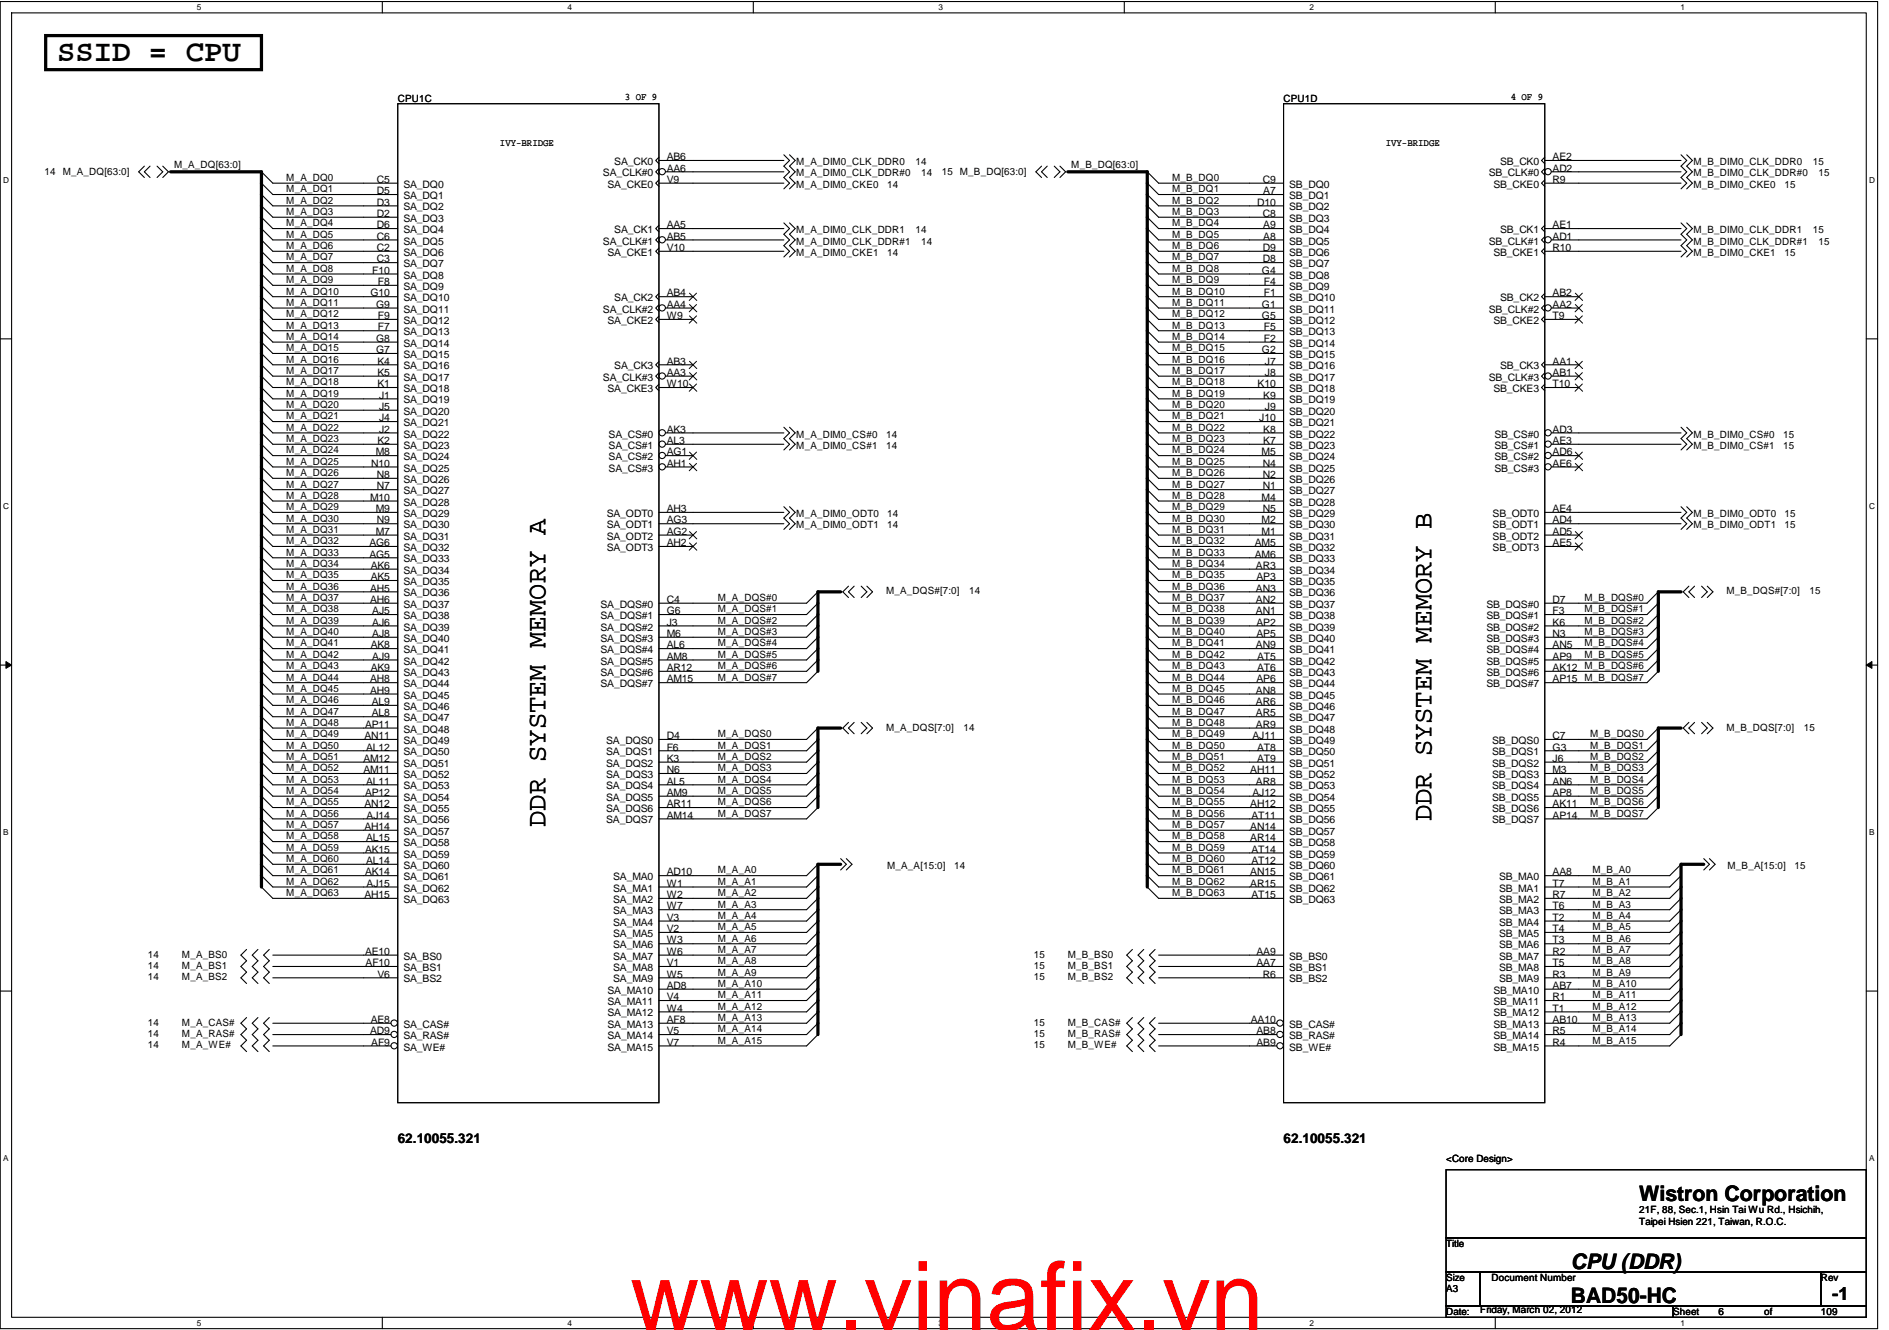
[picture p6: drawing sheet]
<svg xmlns="http://www.w3.org/2000/svg" width="278mm" height="196mm" viewBox="0 0 278 196" stroke-linecap="round" stroke-linejoin="round" font-family="sans-serif">
<defs><g id="words">
<text font-size="14.1" fill="#f00" x="92.8" y="196">www.vinafix.vn</text>
<text font-size="4.5" x="8.4" y="9">SSID = CPU</text>
<g font-size="4">
<text x="80.4" y="121.8" transform="rotate(-90 80.4 121.8)">DDR SYSTEM MEMORY A</text>
<text x="210.8" y="121" transform="rotate(-90 210.8 121)">DDR SYSTEM MEMORY B</text>
</g>
<g font-size="3.1">
<text x="241.4" y="176.9">Wistron Corporation</text>
<text x="231.3" y="192">BAD50-HC</text>
<text x="231.3" y="186.9">CPU (DDR)</text>
</g>
<text font-size="2.7" x="269.8" y="191.5">-1</text>
<g font-size="2">
<text x="58.6" y="168.3">62.10055.321</text>
<text x="189" y="168.3">62.10055.321</text>
</g>
<g font-size="1.5">
<text x="58.6" y="15">CPU1C</text>
<text x="92" y="14.8">3 OF 9</text>
<text x="189" y="15">CPU1D</text>
<text x="222.5" y="14.8">4 OF 9</text>
<text x="73.6" y="21.5">IVY-BRIDGE</text>
<text x="98.2" y="23.6">AB6</text>
<text x="204.1" y="21.5">IVY-BRIDGE</text>
<text x="228.6" y="23.6">AE2</text>
<text x="6.6" y="25.8">14 M_A_DQ[63:0]</text>
<text x="25.6" y="24.8">M_A_DQ[63:0]</text>
<text x="42.2" y="26.7">M_A_DQ0</text>
<text x="42.2" y="28.3">M_A_DQ1</text>
<text x="55.5" y="26.9">C5</text>
<text x="55.5" y="28.6">D5</text>
<text x="59.4" y="27.7">SA_DQ0</text>
<text x="59.4" y="29.3">SA_DQ1</text>
<text x="88.8" y="26">SA_CLK#0</text>
<text x="89.5" y="27.7">SA_CKE0</text>
<text x="90.5" y="24.3">SA_CK0</text>
<text x="98.2" y="25.3">AA6</text>
<text x="98.2" y="26.9">V9</text>
<text x="117.3" y="27.7">M_A_DIM0_CKE0</text>
<text x="117.3" y="24.3">M_A_DIM0_CLK_DDR0</text>
<text x="117.3" y="26">M_A_DIM0_CLK_DDR#0</text>
<text x="130.6" y="27.7">14</text>
<text x="134.8" y="24.3">14</text>
<text x="135.7" y="26">14</text>
<text x="138.7" y="25.8">15 M_B_DQ[63:0]</text>
<text x="157.8" y="24.8">M_B_DQ[63:0]</text>
<text x="172.6" y="26.7">M_B_DQ0</text>
<text x="172.6" y="28.3">M_B_DQ1</text>
<text x="186" y="26.9">C9</text>
<text x="186" y="28.6">A7</text>
<text x="189.9" y="27.7">SB_DQ0</text>
<text x="189.9" y="29.3">SB_DQ1</text>
<text x="219.2" y="26">SB_CLK#0</text>
<text x="219.9" y="27.7">SB_CKE0</text>
<text x="220.9" y="24.3">SB_CK0</text>
<text x="228.6" y="25.3">AD2</text>
<text x="228.6" y="26.9">R9</text>
<text x="249.4" y="27.7">M_B_DIM0_CKE0</text>
<text x="249.4" y="24.3">M_B_DIM0_CLK_DDR0</text>
<text x="249.4" y="26">M_B_DIM0_CLK_DDR#0</text>
<text x="262.8" y="27.7">15</text>
<text x="266.9" y="24.3">15</text>
<text x="267.8" y="26">15</text>
<text x="42.2" y="30">M_A_DQ2</text>
<text x="42.2" y="31.7">M_A_DQ3</text>
<text x="42.2" y="35">M_A_DQ5</text>
<text x="42.2" y="33.4">M_A_DQ4</text>
<text x="55.5" y="30.3">D3</text>
<text x="55.5" y="32">D2</text>
<text x="55.5" y="33.6">D6</text>
<text x="55.5" y="35.3">C6</text>
<text x="59.4" y="31">SA_DQ2</text>
<text x="59.4" y="32.7">SA_DQ3</text>
<text x="59.4" y="34.4">SA_DQ4</text>
<text x="90.5" y="34.4">SA_CK1</text>
<text x="98.2" y="33.6">AA5</text>
<text x="98.2" y="35.3">AB5</text>
<text x="117.3" y="34.4">M_A_DIM0_CLK_DDR1</text>
<text x="134.8" y="34.4">14</text>
<text x="172.6" y="30">M_B_DQ2</text>
<text x="172.6" y="31.7">M_B_DQ3</text>
<text x="172.6" y="33.4">M_B_DQ4</text>
<text x="172.6" y="35">M_B_DQ5</text>
<text x="185.1" y="30.3">D10</text>
<text x="186" y="32">C8</text>
<text x="186" y="33.6">A9</text>
<text x="186" y="35.3">A8</text>
<text x="189.9" y="31">SB_DQ2</text>
<text x="189.9" y="32.7">SB_DQ3</text>
<text x="189.9" y="34.4">SB_DQ4</text>
<text x="220.9" y="34.4">SB_CK1</text>
<text x="228.6" y="33.6">AE1</text>
<text x="228.6" y="35.3">AD1</text>
<text x="249.4" y="34.4">M_B_DIM0_CLK_DDR1</text>
<text x="266.9" y="34.4">15</text>
<text x="42.2" y="38.4">M_A_DQ7</text>
<text x="42.2" y="36.7">M_A_DQ6</text>
<text x="42.2" y="41.7">M_A_DQ9</text>
<text x="42.2" y="40">M_A_DQ8</text>
<text x="54.8" y="40.3">F10</text>
<text x="55.5" y="37">C2</text>
<text x="55.5" y="38.7">C3</text>
<text x="55.7" y="42">F8</text>
<text x="59.4" y="36">SA_DQ5</text>
<text x="59.4" y="37.7">SA_DQ6</text>
<text x="59.4" y="39.4">SA_DQ7</text>
<text x="59.4" y="41">SA_DQ8</text>
<text x="88.8" y="36">SA_CLK#1</text>
<text x="89.5" y="37.7">SA_CKE1</text>
<text x="98.2" y="37">V10</text>
<text x="117.3" y="37.7">M_A_DIM0_CKE1</text>
<text x="117.3" y="36">M_A_DIM0_CLK_DDR#1</text>
<text x="130.6" y="37.7">14</text>
<text x="135.7" y="36">14</text>
<text x="172.6" y="36.7">M_B_DQ6</text>
<text x="172.6" y="38.4">M_B_DQ7</text>
<text x="172.6" y="40">M_B_DQ8</text>
<text x="172.6" y="41.7">M_B_DQ9</text>
<text x="185.8" y="40.3">G4</text>
<text x="186" y="37">D9</text>
<text x="186" y="38.7">D8</text>
<text x="186.1" y="42">F4</text>
<text x="189.9" y="36">SB_DQ5</text>
<text x="189.9" y="37.7">SB_DQ6</text>
<text x="189.9" y="39.4">SB_DQ7</text>
<text x="189.9" y="41">SB_DQ8</text>
<text x="219.2" y="36">SB_CLK#1</text>
<text x="219.9" y="37.7">SB_CKE1</text>
<text x="228.6" y="37">R10</text>
<text x="249.4" y="37.7">M_B_DIM0_CKE1</text>
<text x="249.4" y="36">M_B_DIM0_CLK_DDR#1</text>
<text x="262.8" y="37.7">15</text>
<text x="267.8" y="36">15</text>
<text x="42.2" y="46.7">M_A_DQ12</text>
<text x="42.2" y="43.4">M_A_DQ10</text>
<text x="42.2" y="45.1">M_A_DQ11</text>
<text x="54.5" y="43.7">G10</text>
<text x="55.4" y="45.3">G9</text>
<text x="55.7" y="47">F9</text>
<text x="59.4" y="42.7">SA_DQ9</text>
<text x="59.4" y="44.4">SA_DQ10</text>
<text x="59.4" y="46.1">SA_DQ11</text>
<text x="59.4" y="47.7">SA_DQ12</text>
<text x="88.8" y="46.1">SA_CLK#2</text>
<text x="89.5" y="47.7">SA_CKE2</text>
<text x="90.5" y="44.4">SA_CK2</text>
<text x="98.2" y="43.7">AB4</text>
<text x="98.2" y="45.3">AA4</text>
<text x="98.2" y="47">W9</text>
<text x="172.6" y="43.4">M_B_DQ10</text>
<text x="172.6" y="45.1">M_B_DQ11</text>
<text x="172.6" y="46.7">M_B_DQ12</text>
<text x="185.8" y="45.3">G1</text>
<text x="185.8" y="47">G5</text>
<text x="186.1" y="43.7">F1</text>
<text x="189.9" y="42.7">SB_DQ9</text>
<text x="189.9" y="44.4">SB_DQ10</text>
<text x="189.9" y="46.1">SB_DQ11</text>
<text x="189.9" y="47.7">SB_DQ12</text>
<text x="219.2" y="46.1">SB_CLK#2</text>
<text x="219.9" y="47.7">SB_CKE2</text>
<text x="220.9" y="44.4">SB_CK2</text>
<text x="228.6" y="43.7">AB2</text>
<text x="228.6" y="45.3">AA2</text>
<text x="228.6" y="47">T9</text>
<text x="42.2" y="48.4">M_A_DQ13</text>
<text x="42.2" y="51.8">M_A_DQ15</text>
<text x="42.2" y="50.1">M_A_DQ14</text>
<text x="42.2" y="53.4">M_A_DQ16</text>
<text x="55.4" y="50.4">G8</text>
<text x="55.4" y="52">G7</text>
<text x="55.6" y="53.7">K4</text>
<text x="55.7" y="48.7">F7</text>
<text x="59.4" y="49.4">SA_DQ13</text>
<text x="59.4" y="51.1">SA_DQ14</text>
<text x="59.4" y="52.7">SA_DQ15</text>
<text x="98.2" y="53.7">AB3</text>
<text x="172.6" y="51.8">M_B_DQ15</text>
<text x="172.6" y="48.4">M_B_DQ13</text>
<text x="172.6" y="50.1">M_B_DQ14</text>
<text x="172.6" y="53.4">M_B_DQ16</text>
<text x="185.8" y="52">G2</text>
<text x="186.1" y="48.7">F5</text>
<text x="186.1" y="50.4">F2</text>
<text x="186.3" y="53.7">J7</text>
<text x="189.9" y="49.4">SB_DQ13</text>
<text x="189.9" y="51.1">SB_DQ14</text>
<text x="189.9" y="52.7">SB_DQ15</text>
<text x="228.6" y="53.7">AA1</text>
<text x="42.2" y="58.4">M_A_DQ19</text>
<text x="42.2" y="56.8">M_A_DQ18</text>
<text x="42.2" y="55.1">M_A_DQ17</text>
<text x="55.6" y="55.4">K5</text>
<text x="55.6" y="57">K1</text>
<text x="55.8" y="58.7">J1</text>
<text x="59.4" y="54.4">SA_DQ16</text>
<text x="59.4" y="56.1">SA_DQ17</text>
<text x="59.4" y="57.8">SA_DQ18</text>
<text x="59.4" y="59.4">SA_DQ19</text>
<text x="88.8" y="56.1">SA_CLK#3</text>
<text x="89.5" y="57.8">SA_CKE3</text>
<text x="90.5" y="54.4">SA_CK3</text>
<text x="98.2" y="55.4">AA3</text>
<text x="98.2" y="57">W10</text>
<text x="172.6" y="55.1">M_B_DQ17</text>
<text x="172.6" y="56.8">M_B_DQ18</text>
<text x="172.6" y="58.4">M_B_DQ19</text>
<text x="185.2" y="57">K10</text>
<text x="186" y="58.7">K9</text>
<text x="186.3" y="55.4">J8</text>
<text x="189.9" y="54.4">SB_DQ16</text>
<text x="189.9" y="56.1">SB_DQ17</text>
<text x="189.9" y="57.8">SB_DQ18</text>
<text x="189.9" y="59.4">SB_DQ19</text>
<text x="219.2" y="56.1">SB_CLK#3</text>
<text x="219.9" y="57.8">SB_CKE3</text>
<text x="220.9" y="54.4">SB_CK3</text>
<text x="228.6" y="55.4">AB1</text>
<text x="228.6" y="57">T10</text>
<text x="42.2" y="60.1">M_A_DQ20</text>
<text x="42.2" y="63.5">M_A_DQ22</text>
<text x="42.2" y="65.1">M_A_DQ23</text>
<text x="42.2" y="61.8">M_A_DQ21</text>
<text x="55.6" y="65.4">K2</text>
<text x="55.8" y="60.4">J5</text>
<text x="55.8" y="62.1">J4</text>
<text x="55.8" y="63.7">J2</text>
<text x="59.4" y="61.1">SA_DQ20</text>
<text x="59.4" y="62.8">SA_DQ21</text>
<text x="59.4" y="64.5">SA_DQ22</text>
<text x="89.6" y="64.5">SA_CS#0</text>
<text x="98.2" y="63.7">AK3</text>
<text x="98.2" y="65.4">AL3</text>
<text x="117.3" y="64.5">M_A_DIM0_CS#0</text>
<text x="130.5" y="64.5">14</text>
<text x="172.6" y="65.1">M_B_DQ23</text>
<text x="172.6" y="61.8">M_B_DQ21</text>
<text x="172.6" y="60.1">M_B_DQ20</text>
<text x="172.6" y="63.5">M_B_DQ22</text>
<text x="185.4" y="62.1">J10</text>
<text x="186" y="63.7">K8</text>
<text x="186" y="65.4">K7</text>
<text x="186.3" y="60.4">J9</text>
<text x="189.9" y="61.1">SB_DQ20</text>
<text x="189.9" y="62.8">SB_DQ21</text>
<text x="189.9" y="64.5">SB_DQ22</text>
<text x="220.1" y="64.5">SB_CS#0</text>
<text x="228.6" y="63.7">AD3</text>
<text x="228.6" y="65.4">AE3</text>
<text x="249.4" y="64.5">M_B_DIM0_CS#0</text>
<text x="262.6" y="64.5">15</text>
<text x="42.2" y="71.8">M_A_DQ27</text>
<text x="42.2" y="68.5">M_A_DQ25</text>
<text x="42.2" y="70.1">M_A_DQ26</text>
<text x="42.2" y="66.8">M_A_DQ24</text>
<text x="54.7" y="68.8">N10</text>
<text x="55.3" y="67.1">M8</text>
<text x="55.5" y="70.4">N8</text>
<text x="59.4" y="66.1">SA_DQ23</text>
<text x="59.4" y="67.8">SA_DQ24</text>
<text x="59.4" y="69.5">SA_DQ25</text>
<text x="59.4" y="71.1">SA_DQ26</text>
<text x="89.6" y="66.1">SA_CS#1</text>
<text x="89.6" y="67.8">SA_CS#2</text>
<text x="89.6" y="69.5">SA_CS#3</text>
<text x="98.2" y="67.1">AG1</text>
<text x="98.2" y="68.8">AH1</text>
<text x="117.3" y="66.1">M_A_DIM0_CS#1</text>
<text x="130.5" y="66.1">14</text>
<text x="172.6" y="70.1">M_B_DQ26</text>
<text x="172.6" y="68.5">M_B_DQ25</text>
<text x="172.6" y="66.8">M_B_DQ24</text>
<text x="172.6" y="71.8">M_B_DQ27</text>
<text x="185.8" y="67.1">M5</text>
<text x="186" y="68.8">N4</text>
<text x="186" y="70.4">N2</text>
<text x="189.9" y="66.1">SB_DQ23</text>
<text x="189.9" y="67.8">SB_DQ24</text>
<text x="189.9" y="69.5">SB_DQ25</text>
<text x="189.9" y="71.1">SB_DQ26</text>
<text x="220.1" y="66.1">SB_CS#1</text>
<text x="220.1" y="67.8">SB_CS#2</text>
<text x="220.1" y="69.5">SB_CS#3</text>
<text x="228.6" y="67.1">AD6</text>
<text x="228.6" y="68.8">AE6</text>
<text x="249.4" y="66.1">M_B_DIM0_CS#1</text>
<text x="262.6" y="66.1">15</text>
<text x="42.2" y="76.8">M_A_DQ30</text>
<text x="42.2" y="73.5">M_A_DQ28</text>
<text x="42.2" y="75.2">M_A_DQ29</text>
<text x="54.5" y="73.8">M10</text>
<text x="55.3" y="75.4">M9</text>
<text x="55.5" y="72.1">N7</text>
<text x="55.5" y="77.1">N9</text>
<text x="59.4" y="72.8">SA_DQ27</text>
<text x="59.4" y="74.5">SA_DQ28</text>
<text x="59.4" y="76.2">SA_DQ29</text>
<text x="59.4" y="77.8">SA_DQ30</text>
<text x="89.4" y="76.2">SA_ODT0</text>
<text x="89.4" y="77.8">SA_ODT1</text>
<text x="98.2" y="75.4">AH3</text>
<text x="98.2" y="77.1">AG3</text>
<text x="117.3" y="76.2">M_A_DIM0_ODT0</text>
<text x="117.3" y="77.8">M_A_DIM0_ODT1</text>
<text x="130.6" y="76.2">14</text>
<text x="130.6" y="77.8">14</text>
<text x="172.6" y="73.5">M_B_DQ28</text>
<text x="172.6" y="75.2">M_B_DQ29</text>
<text x="172.6" y="76.8">M_B_DQ30</text>
<text x="185.8" y="73.8">M4</text>
<text x="185.8" y="77.1">M2</text>
<text x="186" y="72.1">N1</text>
<text x="186" y="75.4">N5</text>
<text x="189.9" y="72.8">SB_DQ27</text>
<text x="189.9" y="74.5">SB_DQ28</text>
<text x="189.9" y="76.2">SB_DQ29</text>
<text x="189.9" y="77.8">SB_DQ30</text>
<text x="219.8" y="76.2">SB_ODT0</text>
<text x="219.8" y="77.8">SB_ODT1</text>
<text x="228.6" y="75.4">AE4</text>
<text x="228.6" y="77.1">AD4</text>
<text x="249.4" y="76.2">M_B_DIM0_ODT0</text>
<text x="249.4" y="77.8">M_B_DIM0_ODT1</text>
<text x="262.8" y="76.2">15</text>
<text x="262.8" y="77.8">15</text>
<text x="42.2" y="83.5">M_A_DQ34</text>
<text x="42.2" y="78.5">M_A_DQ31</text>
<text x="42.2" y="80.2">M_A_DQ32</text>
<text x="42.2" y="81.9">M_A_DQ33</text>
<text x="54.4" y="80.5">AG6</text>
<text x="54.4" y="82.1">AG5</text>
<text x="54.6" y="83.8">AK6</text>
<text x="55.3" y="78.8">M7</text>
<text x="59.4" y="79.5">SA_DQ31</text>
<text x="59.4" y="81.2">SA_DQ32</text>
<text x="59.4" y="82.9">SA_DQ33</text>
<text x="89.4" y="79.5">SA_ODT2</text>
<text x="89.4" y="81.2">SA_ODT3</text>
<text x="98.2" y="78.8">AG2</text>
<text x="98.2" y="80.5">AH2</text>
<text x="172.6" y="78.5">M_B_DQ31</text>
<text x="172.6" y="80.2">M_B_DQ32</text>
<text x="172.6" y="81.9">M_B_DQ33</text>
<text x="172.6" y="83.5">M_B_DQ34</text>
<text x="184.8" y="80.5">AM5</text>
<text x="184.8" y="82.1">AM6</text>
<text x="185" y="83.8">AR3</text>
<text x="185.8" y="78.8">M1</text>
<text x="189.9" y="79.5">SB_DQ31</text>
<text x="189.9" y="81.2">SB_DQ32</text>
<text x="189.9" y="82.9">SB_DQ33</text>
<text x="219.8" y="79.5">SB_ODT2</text>
<text x="219.8" y="81.2">SB_ODT3</text>
<text x="228.6" y="78.8">AD5</text>
<text x="228.6" y="80.5">AE5</text>
<text x="42.2" y="86.9">M_A_DQ36</text>
<text x="42.2" y="88.5">M_A_DQ37</text>
<text x="42.2" y="85.2">M_A_DQ35</text>
<text x="54.5" y="87.2">AH5</text>
<text x="54.5" y="88.8">AH6</text>
<text x="54.6" y="85.5">AK5</text>
<text x="59.4" y="84.5">SA_DQ34</text>
<text x="59.4" y="86.2">SA_DQ35</text>
<text x="59.4" y="87.9">SA_DQ36</text>
<text x="59.4" y="89.5">SA_DQ37</text>
<text x="88.4" y="89.5">SA_DQS#0</text>
<text x="98.2" y="88.8">C4</text>
<text x="105.7" y="88.5">M_A_DQS#0</text>
<text x="130.5" y="87.6">M_A_DQS#[7:0]</text>
<text x="142.7" y="87.6">14</text>
<text x="172.6" y="85.2">M_B_DQ35</text>
<text x="172.6" y="88.5">M_B_DQ37</text>
<text x="172.6" y="86.9">M_B_DQ36</text>
<text x="185" y="87.2">AN3</text>
<text x="185" y="88.8">AN2</text>
<text x="185" y="85.5">AP3</text>
<text x="189.9" y="84.5">SB_DQ34</text>
<text x="189.9" y="86.2">SB_DQ35</text>
<text x="189.9" y="87.9">SB_DQ36</text>
<text x="189.9" y="89.5">SB_DQ37</text>
<text x="218.9" y="89.5">SB_DQS#0</text>
<text x="228.6" y="88.8">D7</text>
<text x="233.3" y="88.5">M_B_DQS#0</text>
<text x="254.2" y="87.6">M_B_DQS#[7:0]</text>
<text x="266.5" y="87.6">15</text>
<text x="42.2" y="93.6">M_A_DQ40</text>
<text x="42.2" y="91.9">M_A_DQ39</text>
<text x="42.2" y="90.2">M_A_DQ38</text>
<text x="42.2" y="95.2">M_A_DQ41</text>
<text x="54.6" y="95.5">AK8</text>
<text x="54.8" y="90.5">AJ5</text>
<text x="54.8" y="92.2">AJ6</text>
<text x="54.8" y="93.8">AJ8</text>
<text x="59.4" y="91.2">SA_DQ38</text>
<text x="59.4" y="92.9">SA_DQ39</text>
<text x="59.4" y="94.6">SA_DQ40</text>
<text x="88.4" y="91.2">SA_DQS#1</text>
<text x="88.4" y="92.9">SA_DQS#2</text>
<text x="88.4" y="94.6">SA_DQS#3</text>
<text x="98.2" y="90.5">G6</text>
<text x="98.2" y="92.2">J3</text>
<text x="98.2" y="93.8">M6</text>
<text x="98.2" y="95.5">AL6</text>
<text x="105.7" y="95.2">M_A_DQS#4</text>
<text x="105.7" y="93.6">M_A_DQS#3</text>
<text x="105.7" y="91.9">M_A_DQS#2</text>
<text x="105.7" y="90.2">M_A_DQS#1</text>
<text x="172.6" y="91.9">M_B_DQ39</text>
<text x="172.6" y="90.2">M_B_DQ38</text>
<text x="172.6" y="95.2">M_B_DQ41</text>
<text x="172.6" y="93.6">M_B_DQ40</text>
<text x="185" y="90.5">AN1</text>
<text x="185" y="95.5">AN9</text>
<text x="185" y="92.2">AP2</text>
<text x="185" y="93.8">AP5</text>
<text x="189.9" y="91.2">SB_DQ38</text>
<text x="189.9" y="92.9">SB_DQ39</text>
<text x="189.9" y="94.6">SB_DQ40</text>
<text x="218.9" y="91.2">SB_DQS#1</text>
<text x="218.9" y="92.9">SB_DQS#2</text>
<text x="218.9" y="94.6">SB_DQS#3</text>
<text x="228.6" y="95.5">AN5</text>
<text x="228.6" y="90.5">F3</text>
<text x="228.6" y="92.2">K6</text>
<text x="228.6" y="93.8">N3</text>
<text x="233.3" y="93.6">M_B_DQS#3</text>
<text x="233.3" y="91.9">M_B_DQS#2</text>
<text x="233.3" y="90.2">M_B_DQS#1</text>
<text x="233.3" y="95.2">M_B_DQS#4</text>
<text x="42.2" y="100.3">M_A_DQ44</text>
<text x="42.2" y="96.9">M_A_DQ42</text>
<text x="42.2" y="101.9">M_A_DQ45</text>
<text x="42.2" y="98.6">M_A_DQ43</text>
<text x="54.5" y="100.5">AH8</text>
<text x="54.6" y="98.9">AK9</text>
<text x="54.8" y="97.2">AJ9</text>
<text x="59.4" y="96.2">SA_DQ41</text>
<text x="59.4" y="97.9">SA_DQ42</text>
<text x="59.4" y="99.6">SA_DQ43</text>
<text x="59.4" y="101.2">SA_DQ44</text>
<text x="88.4" y="96.2">SA_DQS#4</text>
<text x="88.4" y="97.9">SA_DQS#5</text>
<text x="88.4" y="99.6">SA_DQS#6</text>
<text x="88.4" y="101.2">SA_DQS#7</text>
<text x="98.2" y="97.2">AM8</text>
<text x="98.2" y="98.9">AR12</text>
<text x="98.2" y="100.5">AM15</text>
<text x="105.7" y="96.9">M_A_DQS#5</text>
<text x="105.7" y="98.6">M_A_DQS#6</text>
<text x="105.7" y="100.3">M_A_DQS#7</text>
<text x="172.6" y="100.3">M_B_DQ44</text>
<text x="172.6" y="96.9">M_B_DQ42</text>
<text x="172.6" y="101.9">M_B_DQ45</text>
<text x="172.6" y="98.6">M_B_DQ43</text>
<text x="185" y="100.5">AP6</text>
<text x="185.1" y="97.2">AT5</text>
<text x="185.1" y="98.9">AT6</text>
<text x="189.9" y="96.2">SB_DQ41</text>
<text x="189.9" y="97.9">SB_DQ42</text>
<text x="189.9" y="99.6">SB_DQ43</text>
<text x="189.9" y="101.2">SB_DQ44</text>
<text x="218.9" y="96.2">SB_DQS#4</text>
<text x="218.9" y="97.9">SB_DQS#5</text>
<text x="218.9" y="99.6">SB_DQS#6</text>
<text x="218.9" y="101.2">SB_DQS#7</text>
<text x="228.6" y="97.2">AP9</text>
<text x="228.6" y="98.9">AK12 M_B_DQS#6</text>
<text x="228.6" y="100.5">AP15 M_B_DQS#7</text>
<text x="233.3" y="96.9">M_B_DQS#5</text>
<text x="42.2" y="105.3">M_A_DQ47</text>
<text x="42.2" y="106.9">M_A_DQ48</text>
<text x="42.2" y="103.6">M_A_DQ46</text>
<text x="53.8" y="107.2">AP11</text>
<text x="54.5" y="102.2">AH9</text>
<text x="54.7" y="103.9">AL9</text>
<text x="54.7" y="105.5">AL8</text>
<text x="59.4" y="102.9">SA_DQ45</text>
<text x="59.4" y="104.6">SA_DQ46</text>
<text x="59.4" y="106.3">SA_DQ47</text>
<text x="59.4" y="107.9">SA_DQ48</text>
<text x="130.5" y="107.6">M_A_DQS[7:0]</text>
<text x="141.9" y="107.6">14</text>
<text x="172.6" y="105.3">M_B_DQ47</text>
<text x="172.6" y="103.6">M_B_DQ46</text>
<text x="172.6" y="106.9">M_B_DQ48</text>
<text x="185" y="102.2">AN8</text>
<text x="185" y="103.9">AR6</text>
<text x="185" y="105.5">AR5</text>
<text x="185" y="107.2">AR9</text>
<text x="189.9" y="102.9">SB_DQ45</text>
<text x="189.9" y="104.6">SB_DQ46</text>
<text x="189.9" y="106.3">SB_DQ47</text>
<text x="189.9" y="107.9">SB_DQ48</text>
<text x="254.2" y="107.6">M_B_DQS[7:0]</text>
<text x="265.6" y="107.6">15</text>
<text x="42.2" y="112">M_A_DQ51</text>
<text x="42.2" y="108.6">M_A_DQ49</text>
<text x="42.2" y="110.3">M_A_DQ50</text>
<text x="42.2" y="113.6">M_A_DQ52</text>
<text x="53.5" y="112.2">AM12</text>
<text x="53.5" y="113.9">AM11</text>
<text x="53.7" y="108.9">AN11</text>
<text x="53.9" y="110.6">AL12</text>
<text x="59.4" y="109.6">SA_DQ49</text>
<text x="59.4" y="111.3">SA_DQ50</text>
<text x="59.4" y="113">SA_DQ51</text>
<text x="89.3" y="109.6">SA_DQS0</text>
<text x="89.3" y="111.3">SA_DQS1</text>
<text x="89.3" y="113">SA_DQS2</text>
<text x="98.2" y="108.9">D4</text>
<text x="98.2" y="110.6">F6</text>
<text x="98.2" y="112.2">K3</text>
<text x="98.2" y="113.9">N6</text>
<text x="105.7" y="113.6">M_A_DQS3</text>
<text x="105.7" y="112">M_A_DQS2</text>
<text x="105.7" y="110.3">M_A_DQS1</text>
<text x="105.7" y="108.6">M_A_DQS0</text>
<text x="172.6" y="108.6">M_B_DQ49</text>
<text x="172.6" y="110.3">M_B_DQ50</text>
<text x="172.6" y="112">M_B_DQ51</text>
<text x="172.6" y="113.6">M_B_DQ52</text>
<text x="184.1" y="113.9">AH11</text>
<text x="184.4" y="108.9">AJ11</text>
<text x="185.1" y="110.6">AT8</text>
<text x="185.1" y="112.2">AT9</text>
<text x="189.9" y="109.6">SB_DQ49</text>
<text x="189.9" y="111.3">SB_DQ50</text>
<text x="189.9" y="113">SB_DQ51</text>
<text x="219.7" y="109.6">SB_DQS0</text>
<text x="219.7" y="111.3">SB_DQS1</text>
<text x="219.7" y="113">SB_DQS2</text>
<text x="228.6" y="108.9">C7</text>
<text x="228.6" y="110.6">G3</text>
<text x="228.6" y="112.2">J6</text>
<text x="228.6" y="113.9">M3</text>
<text x="234.2" y="108.6">M_B_DQS0</text>
<text x="234.2" y="110.3">M_B_DQS1</text>
<text x="234.2" y="112">M_B_DQS2</text>
<text x="234.2" y="113.6">M_B_DQS3</text>
<text x="42.2" y="117">M_A_DQ54</text>
<text x="42.2" y="115.3">M_A_DQ53</text>
<text x="42.2" y="118.6">M_A_DQ55</text>
<text x="53.7" y="118.9">AN12</text>
<text x="53.8" y="117.3">AP12</text>
<text x="53.9" y="115.6">AL11</text>
<text x="59.4" y="114.6">SA_DQ52</text>
<text x="59.4" y="116.3">SA_DQ53</text>
<text x="59.4" y="118">SA_DQ54</text>
<text x="59.4" y="119.6">SA_DQ55</text>
<text x="89.3" y="114.6">SA_DQS3</text>
<text x="89.3" y="116.3">SA_DQS4</text>
<text x="89.3" y="118">SA_DQS5</text>
<text x="89.3" y="119.6">SA_DQS6</text>
<text x="98.2" y="115.6">AL5</text>
<text x="98.2" y="117.3">AM9</text>
<text x="98.2" y="118.9">AR11</text>
<text x="105.7" y="115.3">M_A_DQS4</text>
<text x="105.7" y="117">M_A_DQS5</text>
<text x="105.7" y="118.6">M_A_DQS6</text>
<text x="172.6" y="118.6">M_B_DQ55</text>
<text x="172.6" y="115.3">M_B_DQ53</text>
<text x="172.6" y="117">M_B_DQ54</text>
<text x="184.1" y="118.9">AH12</text>
<text x="184.4" y="117.3">AJ12</text>
<text x="185" y="115.6">AR8</text>
<text x="189.9" y="114.6">SB_DQ52</text>
<text x="189.9" y="116.3">SB_DQ53</text>
<text x="189.9" y="118">SB_DQ54</text>
<text x="189.9" y="119.6">SB_DQ55</text>
<text x="219.7" y="116.3">SB_DQS4</text>
<text x="219.7" y="118">SB_DQS5</text>
<text x="219.7" y="119.6">SB_DQS6</text>
<text x="219.7" y="114.6">SB_DQS3</text>
<text x="228.6" y="115.6">AN6</text>
<text x="228.6" y="117.3">AP8</text>
<text x="228.6" y="118.9">AK11</text>
<text x="234.2" y="115.3">M_B_DQS4</text>
<text x="234.2" y="117">M_B_DQS5</text>
<text x="234.2" y="118.6">M_B_DQS6</text>
<text x="42.2" y="125.3">M_A_DQ59</text>
<text x="42.2" y="123.7">M_A_DQ58</text>
<text x="42.2" y="122">M_A_DQ57</text>
<text x="42.2" y="120.3">M_A_DQ56</text>
<text x="53.7" y="122.3">AH14</text>
<text x="53.8" y="125.6">AK15</text>
<text x="53.9" y="123.9">AL15</text>
<text x="54" y="120.6">AJ14</text>
<text x="59.4" y="121.3">SA_DQ56</text>
<text x="59.4" y="123">SA_DQ57</text>
<text x="59.4" y="124.7">SA_DQ58</text>
<text x="89.3" y="121.3">SA_DQS7</text>
<text x="98.2" y="120.6">AM14</text>
<text x="105.7" y="120.3">M_A_DQS7</text>
<text x="172.6" y="123.7">M_B_DQ58</text>
<text x="172.6" y="122">M_B_DQ57</text>
<text x="172.6" y="120.3">M_B_DQ56</text>
<text x="172.6" y="125.3">M_B_DQ59</text>
<text x="184.1" y="122.3">AN14</text>
<text x="184.1" y="123.9">AR14</text>
<text x="184.3" y="120.6">AT11</text>
<text x="184.3" y="125.6">AT14</text>
<text x="189.9" y="121.3">SB_DQ56</text>
<text x="189.9" y="123">SB_DQ57</text>
<text x="189.9" y="124.7">SB_DQ58</text>
<text x="219.7" y="121.3">SB_DQS7</text>
<text x="228.6" y="120.6">AP14</text>
<text x="234.2" y="120.3">M_B_DQS7</text>
<text x="42.2" y="127">M_A_DQ60</text>
<text x="42.2" y="128.7">M_A_DQ61</text>
<text x="42.2" y="130.4">M_A_DQ62</text>
<text x="53.8" y="129">AK14</text>
<text x="53.9" y="127.3">AL14</text>
<text x="54" y="130.6">AJ15</text>
<text x="59.4" y="126.3">SA_DQ59</text>
<text x="59.4" y="128">SA_DQ60</text>
<text x="59.4" y="129.7">SA_DQ61</text>
<text x="59.4" y="131.4">SA_DQ62</text>
<text x="90.3" y="129.7">SA_MA0</text>
<text x="90.3" y="131.4">SA_MA1</text>
<text x="98.2" y="129">AD10</text>
<text x="98.2" y="130.6">W1</text>
<text x="105.7" y="128.7">M_A_A0</text>
<text x="105.7" y="130.4">M_A_A1</text>
<text x="130.6" y="128">M_A_A[15:0]</text>
<text x="140.5" y="128">14</text>
<text x="172.6" y="127">M_B_DQ60</text>
<text x="172.6" y="128.7">M_B_DQ61</text>
<text x="172.6" y="130.4">M_B_DQ62</text>
<text x="184.1" y="129">AN15</text>
<text x="184.1" y="130.6">AR15</text>
<text x="184.3" y="127.3">AT12</text>
<text x="189.9" y="126.3">SB_DQ59</text>
<text x="189.9" y="128">SB_DQ60</text>
<text x="189.9" y="129.7">SB_DQ61</text>
<text x="189.9" y="131.4">SB_DQ62</text>
<text x="220.8" y="129.7">SB_MA0</text>
<text x="220.8" y="131.4">SB_MA1</text>
<text x="228.6" y="129">AA8</text>
<text x="228.6" y="130.6">T7</text>
<text x="234.5" y="130.4">M_B_A1</text>
<text x="234.5" y="128.7">M_B_A0</text>
<text x="254.4" y="128">M_B_A[15:0]</text>
<text x="264.3" y="128">15</text>
<text x="42.2" y="132">M_A_DQ63</text>
<text x="53.7" y="132.3">AH15</text>
<text x="59.4" y="133">SA_DQ63</text>
<text x="90.3" y="133">SA_MA2</text>
<text x="90.3" y="134.7">SA_MA3</text>
<text x="90.3" y="136.4">SA_MA4</text>
<text x="98.2" y="132.3">W2</text>
<text x="98.2" y="134">W7</text>
<text x="98.2" y="135.7">V3</text>
<text x="98.2" y="137.3">V2</text>
<text x="105.7" y="132">M_A_A2</text>
<text x="105.7" y="133.7">M_A_A3</text>
<text x="105.7" y="135.4">M_A_A4</text>
<text x="105.7" y="137">M_A_A5</text>
<text x="172.6" y="132">M_B_DQ63</text>
<text x="184.3" y="132.3">AT15</text>
<text x="189.9" y="133">SB_DQ63</text>
<text x="220.8" y="133">SB_MA2</text>
<text x="220.8" y="134.7">SB_MA3</text>
<text x="220.8" y="136.4">SB_MA4</text>
<text x="228.6" y="132.3">R7</text>
<text x="228.6" y="134">T6</text>
<text x="228.6" y="135.7">T2</text>
<text x="228.6" y="137.3">T4</text>
<text x="234.5" y="137">M_B_A5</text>
<text x="234.5" y="135.4">M_B_A4</text>
<text x="234.5" y="133.7">M_B_A3</text>
<text x="234.5" y="132">M_B_A2</text>
<text x="21.8" y="141.1">14</text>
<text x="21.8" y="142.7">14</text>
<text x="26.8" y="141.1">M_A_BS0</text>
<text x="26.8" y="142.7">M_A_BS1</text>
<text x="53.8" y="140.7">AE10</text>
<text x="53.8" y="142.3">AF10</text>
<text x="59.4" y="141.4">SA_BS0</text>
<text x="59.4" y="143.1">SA_BS1</text>
<text x="90.3" y="138">SA_MA5</text>
<text x="90.3" y="139.7">SA_MA6</text>
<text x="90.3" y="141.4">SA_MA7</text>
<text x="90.3" y="143.1">SA_MA8</text>
<text x="98.2" y="139">W3</text>
<text x="98.2" y="140.7">W6</text>
<text x="98.2" y="142.3">V1</text>
<text x="105.7" y="140.4">M_A_A7</text>
<text x="105.7" y="143.7">M_A_A9</text>
<text x="105.7" y="138.7">M_A_A6</text>
<text x="105.7" y="142.1">M_A_A8</text>
<text x="152.2" y="141.1">15</text>
<text x="152.2" y="142.7">15</text>
<text x="157.2" y="141.1">M_B_BS0</text>
<text x="157.2" y="142.7">M_B_BS1</text>
<text x="185" y="140.7">AA9</text>
<text x="185" y="142.3">AA7</text>
<text x="189.9" y="141.4">SB_BS0</text>
<text x="189.9" y="143.1">SB_BS1</text>
<text x="220.8" y="138">SB_MA5</text>
<text x="220.8" y="139.7">SB_MA6</text>
<text x="220.8" y="141.4">SB_MA7</text>
<text x="220.8" y="143.1">SB_MA8</text>
<text x="228.6" y="139">T3</text>
<text x="228.6" y="140.7">R2</text>
<text x="228.6" y="142.3">T5</text>
<text x="234.5" y="138.7">M_B_A6</text>
<text x="234.5" y="140.4">M_B_A7</text>
<text x="234.5" y="142.1">M_B_A8</text>
<text x="234.5" y="143.7">M_B_A9</text>
<text x="21.8" y="144.4">14</text>
<text x="26.8" y="144.4">M_A_BS2</text>
<text x="55.6" y="144">V6</text>
<text x="59.4" y="144.7">SA_BS2</text>
<text x="89.5" y="146.4">SA_MA10</text>
<text x="89.5" y="148.1">SA_MA11</text>
<text x="89.5" y="149.7">SA_MA12</text>
<text x="90.3" y="144.7">SA_MA9</text>
<text x="98.2" y="144">W5</text>
<text x="98.2" y="145.7">AD8</text>
<text x="98.2" y="147.4">V4</text>
<text x="98.2" y="149">W4</text>
<text x="105.7" y="148.8">M_A_A12</text>
<text x="105.7" y="145.4">M_A_A10</text>
<text x="105.7" y="147.1">M_A_A11</text>
<text x="152.2" y="144.4">15</text>
<text x="157.2" y="144.4">M_B_BS2</text>
<text x="186" y="144">R6</text>
<text x="189.9" y="144.7">SB_BS2</text>
<text x="219.9" y="146.4">SB_MA10</text>
<text x="219.9" y="148.1">SB_MA11</text>
<text x="219.9" y="149.7">SB_MA12</text>
<text x="220.8" y="144.7">SB_MA9</text>
<text x="228.6" y="144">R3</text>
<text x="228.6" y="145.7">AB7</text>
<text x="228.6" y="147.4">R1</text>
<text x="228.6" y="149">T1</text>
<text x="234.5" y="145.4">M_B_A10</text>
<text x="234.5" y="147.1">M_B_A11</text>
<text x="234.5" y="148.8">M_B_A12</text>
<text x="21.8" y="151.1">14</text>
<text x="21.8" y="152.8">14</text>
<text x="21.8" y="154.4">14</text>
<text x="26.8" y="151.1">M_A_CAS#</text>
<text x="26.8" y="152.8">M_A_RAS#</text>
<text x="26.8" y="154.4">M_A_WE#</text>
<text x="54.5" y="152.4">AD9</text>
<text x="54.6" y="150.7">AE8</text>
<text x="54.7" y="154">AF9</text>
<text x="59.4" y="151.4">SA_CAS#</text>
<text x="59.4" y="153.1">SA_RAS#</text>
<text x="59.4" y="154.8">SA_WE#</text>
<text x="89.5" y="151.4">SA_MA13</text>
<text x="89.5" y="153.1">SA_MA14</text>
<text x="89.5" y="154.8">SA_MA15</text>
<text x="98.2" y="150.7">AF8</text>
<text x="98.2" y="152.4">V5</text>
<text x="98.2" y="154">V7</text>
<text x="105.7" y="152.1">M_A_A14</text>
<text x="105.7" y="150.4">M_A_A13</text>
<text x="105.7" y="153.8">M_A_A15</text>
<text x="152.2" y="151.1">15</text>
<text x="152.2" y="152.8">15</text>
<text x="152.2" y="154.4">15</text>
<text x="157.2" y="151.1">M_B_CAS#</text>
<text x="157.2" y="152.8">M_B_RAS#</text>
<text x="157.2" y="154.4">M_B_WE#</text>
<text x="184.2" y="150.7">AA10</text>
<text x="185" y="152.4">AB8</text>
<text x="185" y="154">AB9</text>
<text x="189.9" y="151.4">SB_CAS#</text>
<text x="189.9" y="153.1">SB_RAS#</text>
<text x="189.9" y="154.8">SB_WE#</text>
<text x="219.9" y="151.4">SB_MA13</text>
<text x="219.9" y="153.1">SB_MA14</text>
<text x="219.9" y="154.8">SB_MA15</text>
<text x="228.6" y="150.7">AB10</text>
<text x="228.6" y="152.4">R5</text>
<text x="228.6" y="154">R4</text>
<text x="234.5" y="150.4">M_B_A13</text>
<text x="234.5" y="152.1">M_B_A14</text>
<text x="234.5" y="153.8">M_B_A15</text>
<text x="213" y="171.2">&lt;Core Design&gt;</text>
<text x="241.4" y="178.7">21F, 88, Sec.1, Hsin Tai Wu Rd., Hsichih,</text>
<text x="213" y="183.7">Title</text>
<text x="241.4" y="180.4">Taipei Hsien 221, Taiwan, R.O.C.</text>
<text x="213" y="188.7">Size</text>
<text x="213" y="190.4">A3</text>
<text x="219.6" y="188.7">Document Number</text>
<text x="268.1" y="188.7">Rev</text>
<text x="213" y="193.7">Date:</text>
<text x="218" y="193.4">Friday, March 02, 2012</text>
<text x="246.4" y="193.7">Sheet</text>
<text x="253.1" y="193.7">6</text>
<text x="259.8" y="193.7">of</text>
<text x="268.1" y="193.7">109</text>
</g>
<g font-size="1.2">
<text x="29" y="1.5">5</text>
<text x="83.6" y="1.5">4</text>
<text x="138.2" y="1.5">3</text>
<text x="192.8" y="1.5">2</text>
<text x="247.5" y="1.5">1</text>
<text x=".5" y="27">D</text>
<text x="275.3" y="27">D</text>
<text x=".5" y="75">C</text>
<text x="275.3" y="75">C</text>
<text x=".5" y="123.1">B</text>
<text x="275.3" y="123.1">B</text>
<text x=".5" y="171.1">A</text>
<text x="275.3" y="171.1">A</text>
<text x="29" y="195.3">5</text>
<text x="83.6" y="195.3">4</text>
<text x="138.2" y="195.3">3</text>
<text x="192.8" y="195.3">2</text>
<text x="247.5" y="195.3">1</text>
</g>
</g></defs>
<path d="M0 .2h276.5v195.5h-276.5zM1.7 1.9h273.1v192.2h-273.1z" fill="none" stroke="#000" stroke-width=".16"/>
<g fill="#fff">
<path d="M29 .4h.6v1.3h-.6z"/>
<path d="M29 194.2h.6v1.3h-.6z"/>
</g>
<path d="M56.3 .2v1.7M56.3 194.1v1.6" fill="none" stroke="#000" stroke-width=".16"/>
<g fill="#fff">
<path d="M83.6 .4h.6v1.3h-.6z"/>
<path d="M83.6 194.2h.6v1.3h-.6z"/>
</g>
<path d="M110.9 .2v1.7M110.9 194.1v1.6" fill="none" stroke="#000" stroke-width=".16"/>
<g fill="#fff">
<path d="M138.2 .4h.6v1.3h-.6z"/>
<path d="M138.2 194.2h.6v1.3h-.6z"/>
</g>
<path d="M165.6 .2v1.7M165.6 194.1v1.6" fill="none" stroke="#000" stroke-width=".16"/>
<g fill="#fff">
<path d="M192.8 .4h.7v1.3h-.7z"/>
<path d="M192.8 194.2h.7v1.3h-.7z"/>
</g>
<path d="M220.2 .2v1.7M220.2 194.1v1.6" fill="none" stroke="#000" stroke-width=".16"/>
<g fill="#fff">
<path d="M247.5 .4h.6v1.3h-.6z"/>
<path d="M247.5 194.2h.6v1.3h-.6z"/>
<path d="M.5 25.9h.8v1.3h-.8z"/>
<path d="M275.3 25.9h.8v1.3h-.8z"/>
<path d="M.5 73.9h.8v1.3h-.8z"/>
<path d="M275.3 73.9h.8v1.3h-.8z"/>
</g>
<path d="M0 49.9h1.7M274.8 49.9h1.7" fill="none" stroke="#000" stroke-width=".16"/>
<g fill="#fff">
<path d="M.5 122h.7v1.3h-.7z"/>
<path d="M275.3 122h.7v1.3h-.7z"/>
</g>
<path d="M0 98h1.7M274.8 98h1.7" fill="none" stroke="#000" stroke-width=".16"/>
<path d="M.9 97.5l.8 .5-.8 .5zM274.8 98l.9-.5v1z" fill="#000"/>
<path d="M.9 97.5l.8 .5-.8 .5zM274.8 98l.9-.5v1z" fill="none" stroke="#000" stroke-width=".15"/>
<g fill="#fff">
<path d="M.5 170h.7v1.3h-.7z"/>
<path d="M275.3 170h.7v1.3h-.7z"/>
</g>
<g fill="none" stroke="#000" stroke-width=".16">
<path d="M21.3 24.5l-.9 .8 .9 .8M22.1 24.5l-.8 .8 .8 .8M23.1 24.5l.9 .8-.9 .8M24 24.5l.8 .8-.8 .8M38.5 25.3l1.7 1.7h13.4M38.5 27l1.7 1.7h13.4M38.5 28.7l1.7 1.6h13.4M38.5 30.3l1.7 1.7h13.4M38.5 37l1.7 1.7h13.4M38.5 33.7l1.7 1.6h13.4M38.5 32l1.7 1.7h13.4M38.5 35.3l1.7 1.7h13.4"/>
<path d="M38.5 38.7l1.7 1.7h13.4M102.1 23.6h13.3M102.1 25.3h13.3M102.1 27h13.3M102.1 33.7h13.3M102.1 35.3h13.3M102.1 37h13.3M115.4 22.8l.9 .8-.9 .9 .9 .8-.9 .8 .9 .9-.9 .8M115.4 32.8l.9 .9-.9 .8 .9 .8-.9 .9 .9 .8-.9 .9M116.3 22.8l.8 .8-.8 .9 .8 .8-.8 .8 .8 .9-.8 .8M116.3 32.8l.8 .9-.8 .8 .8 .8-.8 .9 .8 .8-.8 .9M153.4 24.5l-.9 .8 .9 .8"/>
<path d="M154.2 24.5l-.8 .8 .8 .8M155.3 24.5l.8 .8-.8 .8M156.1 24.5l.8 .8-.8 .8M169 25.3l1.6 1.7h13.4M169 27l1.6 1.7h13.4M169 28.7l1.6 1.6h13.4M169 30.3l1.6 1.7h13.4M169 32l1.6 1.7h13.4M169 33.7l1.6 1.6h13.4M169 35.3l1.6 1.7h13.4M169 37l1.6 1.7h13.4M169 38.7l1.6 1.7h13.4"/>
<path d="M232.5 25.3h15.1M232.5 27h15.1M232.5 23.6h15.1M232.5 33.7h15.1M232.5 35.3h15.1M232.5 37h15.1M247.6 22.8l.8 .8-.8 .9 .8 .8-.8 .8 .8 .9-.8 .8M247.6 32.8l.8 .9-.8 .8 .8 .8-.8 .9 .8 .8-.8 .9M248.4 22.8l.8 .8-.8 .9 .8 .8-.8 .8 .8 .9-.8 .8M248.4 32.8l.8 .9-.8 .8 .8 .8-.8 .9 .8 .8-.8 .9M38.5 45.4l1.7 1.7h13.4M38.5 42l1.7 1.7h13.4"/>
<path d="M38.5 47.1l1.7 1.6h13.4M38.5 40.4l1.7 1.6h13.4M38.5 43.7l1.7 1.7h13.4M38.5 50.4l1.7 1.7h13.4M38.5 48.7l1.7 1.7h13.4M38.5 58.8l1.7 1.6h13.4M38.5 57.1l1.7 1.7h13.4M38.5 55.4l1.7 1.7h13.4M38.5 52.1l1.7 1.6h13.4M38.5 53.7l1.7 1.7h13.4M169 40.4l1.6 1.6h13.4M169 42l1.6 1.7h13.4"/>
<path d="M169 43.7l1.6 1.7h13.4M169 50.4l1.6 1.7h13.4M169 47.1l1.6 1.6h13.4M169 45.4l1.6 1.7h13.4M169 48.7l1.6 1.7h13.4M169 52.1l1.6 1.6h13.4M169 53.7l1.6 1.7h13.4M169 55.4l1.6 1.7h13.4M169 57.1l1.6 1.7h13.4M169 58.8l1.6 1.6h13.4M38.5 70.5l1.7 1.6h13.4M38.5 67.1l1.7 1.7h13.4"/>
<path d="M38.5 75.5l1.7 1.7h13.4M38.5 72.1l1.7 1.7h13.4M38.5 68.8l1.7 1.7h13.4M38.5 77.2l1.7 1.6h13.4M38.5 73.8l1.7 1.7h13.4M38.5 62.1l1.7 1.7h13.4M38.5 63.8l1.7 1.7h13.4M38.5 65.5l1.7 1.6h13.4M38.5 60.4l1.7 1.7h13.4M38.5 78.8l1.7 1.7h13.4M102.1 75.5h13.3M102.1 77.2h13.3"/>
<path d="M102.1 63.8h13.3M102.1 65.5h13.3M115.4 62.9l.9 .9-.9 .8 .9 .9-.9 .8M115.4 74.6l.9 .9-.9 .8 .9 .9-.9 .8M116.3 62.9l.8 .9-.8 .8 .8 .9-.8 .8M116.3 74.6l.8 .9-.8 .8 .8 .9-.8 .8M169 63.8l1.6 1.7h13.4M169 60.4l1.6 1.7h13.4M169 62.1l1.6 1.7h13.4M169 72.1l1.6 1.7h13.4M169 68.8l1.6 1.7h13.4M169 73.8l1.6 1.7h13.4"/>
<path d="M169 67.1l1.6 1.7h13.4M169 77.2l1.6 1.6h13.4M169 65.5l1.6 1.6h13.4M169 70.5l1.6 1.6h13.4M169 75.5l1.6 1.7h13.4M169 78.8l1.6 1.7h13.4M232.5 77.2h15.1M232.5 75.5h15.1M232.5 63.8h15.1M232.5 65.5h15.1M247.6 62.9l.8 .9-.8 .8 .8 .9-.8 .8M247.6 74.6l.8 .9-.8 .8 .8 .9-.8 .8"/>
<path d="M248.4 62.9l.8 .9-.8 .8 .8 .9-.8 .8M248.4 74.6l.8 .9-.8 .8 .8 .9-.8 .8M38.5 98.9l1.7 1.7h13.4M38.5 85.5l1.7 1.7h13.4M38.5 92.2l1.7 1.7h13.4M38.5 90.5l1.7 1.7h13.4M38.5 87.2l1.7 1.7h13.4M38.5 83.8l1.7 1.7h13.4M38.5 82.2l1.7 1.6h13.4M38.5 95.6l1.7 1.6h13.4M38.5 88.9l1.7 1.6h13.4M38.5 80.5l1.7 1.7h13.4"/>
<path d="M38.5 97.2l1.7 1.7h13.4M38.5 93.9l1.7 1.7h13.4M102.1 95.6h16.7M120.4 95.6l-1.6 1.6h-16.7M120.4 97.2l-1.6 1.7h-16.7M120.4 98.9l-1.6 1.7h-16.7M120.4 92.2l-1.6 1.7h-16.7M120.4 90.5l-1.6 1.7h-16.7M120.4 88.9l-1.6 1.6h-16.7M120.4 87.2l-1.6 1.7h-16.7M120.4 93.9l-1.6 1.7M125 86.4l-.9 .8 .9 .8"/>
<path d="M125.8 86.4l-.8 .8 .8 .8M126.8 86.4l.9 .8-.9 .8M127.7 86.4l.8 .8-.8 .8M169 80.5l1.6 1.7h13.4M169 82.2l1.6 1.6h13.4M169 83.8l1.6 1.7h13.4M169 90.5l1.6 1.7h13.4M169 87.2l1.6 1.7h13.4M169 85.5l1.6 1.7h13.4M169 88.9l1.6 1.6h13.4M169 98.9l1.6 1.7h13.4M169 95.6l1.6 1.6h13.4"/>
<path d="M169 93.9l1.6 1.7h13.4M169 92.2l1.6 1.7h13.4M169 97.2l1.6 1.7h13.4M232.5 95.6h10M244.2 92.2l-1.7 1.7h-10M244.2 90.5l-1.7 1.7h-10M244.2 88.9l-1.7 1.6h-10M244.2 87.2l-1.7 1.7h-10M244.2 98.9l-1.7 1.7h-10M244.2 97.2l-1.7 1.7h-10M244.2 95.6l-1.7 1.6h-10M244.2 93.9l-1.7 1.7"/>
<path d="M248.7 86.4l-.8 .8 .8 .8M249.5 86.4l-.8 .8 .8 .8M250.6 86.4l.8 .8-.8 .8M251.4 86.4l.9 .8-.9 .8M38.5 103.9l1.7 1.7h13.4M38.5 115.6l1.7 1.7h13.4M38.5 114l1.7 1.6h13.4M38.5 110.6l1.7 1.7h13.4M38.5 105.6l1.7 1.7h13.4M38.5 117.3l1.7 1.7h13.4M38.5 107.3l1.7 1.6h13.4M38.5 108.9l1.7 1.7h13.4"/>
<path d="M38.5 112.3l1.7 1.7h13.4M38.5 119l1.7 1.6h13.4M38.5 102.2l1.7 1.7h13.4M38.5 100.6l1.7 1.6h13.4M120.4 114l-1.6 1.6h-16.7M120.4 112.3l-1.6 1.7h-16.7M120.4 115.6l-1.6 1.7h-16.7M120.4 117.3l-1.6 1.7h-16.7M120.4 119l-1.6 1.6h-16.7M120.4 110.6l-1.6 1.7h-16.7M120.4 108.9l-1.6 1.7h-16.7M120.4 107.3l-1.6 1.6h-16.7"/>
<path d="M124.9 106.4l-.8 .9 .8 .8M125.8 106.4l-.9 .9 .9 .8M126.8 106.4l.9 .9-.9 .8M127.7 106.4l.8 .9-.8 .8M169 100.6l1.6 1.6h13.4M169 103.9l1.6 1.7h13.4M169 102.2l1.6 1.7h13.4M169 105.6l1.6 1.7h13.4M169 107.3l1.6 1.6h13.4M169 108.9l1.6 1.7h13.4M169 110.6l1.6 1.7h13.4M169 117.3l1.6 1.7h13.4"/>
<path d="M169 114l1.6 1.6h13.4M169 112.3l1.6 1.7h13.4M169 115.6l1.6 1.7h13.4M169 119l1.6 1.6h13.4M232.5 119h10M244.2 107.3l-1.7 1.6h-10M244.2 108.9l-1.7 1.7h-10M244.2 110.6l-1.7 1.7h-10M244.2 112.3l-1.7 1.7h-10M244.2 114l-1.7 1.6h-10M244.2 115.6l-1.7 1.7h-10M244.2 119l-1.7 1.6h-10"/>
<path d="M244.2 117.3l-1.7 1.7M248.7 106.4l-.8 .9 .8 .8M249.5 106.4l-.8 .9 .8 .8M250.6 106.4l.8 .9-.8 .8M251.4 106.4l.9 .9-.9 .8M36.3 139.9l-.8 .8 .8 .8-.8 .9 .8 .8-.8 .9 .8 .8M38 139.9l-.9 .8 .9 .8-.9 .9 .9 .8-.9 .9 .9 .8M38.5 124l1.7 1.7h13.4M38.5 130.7l1.7 1.6h13.4M38.5 125.7l1.7 1.6h13.4M38.5 127.3l1.7 1.7h13.4M38.5 122.3l1.7 1.7h13.4"/>
<path d="M38.5 120.6l1.7 1.7h13.4M38.5 129l1.7 1.7h13.4M39.7 139.9l-.9 .8 .9 .8-.9 .9 .9 .8-.9 .9 .9 .8M120.4 139l-1.6 1.7h-16.7M120.4 127.3l-1.6 1.7h-16.7M120.4 137.4l-1.6 1.6h-16.7M120.4 129l-1.6 1.7h-16.7M120.4 130.7l-1.6 1.6h-16.7M120.4 132.3l-1.6 1.7h-16.7M120.4 134l-1.6 1.7h-16.7M120.4 135.7l-1.6 1.7h-16.7M123.8 126.5l.8 .8-.8 .9"/>
<path d="M124.6 126.5l.9 .8-.9 .9M166.8 139.9l-.9 .8 .9 .8-.9 .9 .9 .8-.9 .9 .9 .8M168.4 139.9l-.8 .8 .8 .8-.8 .9 .8 .8-.8 .9 .8 .8M169 125.7l1.6 1.6h13.4M169 122.3l1.6 1.7h13.4M169 127.3l1.6 1.7h13.4M169 120.6l1.6 1.7h13.4M169 130.7l1.6 1.6h13.4M169 124l1.6 1.7h13.4M169 129l1.6 1.7h13.4M170.1 139.9l-.8 .8 .8 .8-.8 .9 .8 .8-.8 .9 .8 .8M232.5 130.7h13.4"/>
<path d="M247.6 135.7l-1.7 1.7h-13.4M247.6 137.4l-1.7 1.6h-13.4M247.6 139l-1.7 1.7h-13.4M247.6 134l-1.7 1.7h-13.4M247.6 132.4l-1.7 1.6h-13.4M247.6 130.7l-1.7 1.7-13.4-.1M247.6 127.3l-1.7 1.7h-13.4M247.6 129l-1.7 1.7M250.9 126.5l.8 .8-.8 .9M251.7 126.5l.9 .8-.9 .9M0 146h1.7M36.3 149.9l-.8 .8 .8 .9-.8 .8 .8 .9-.8 .8 .8 .8"/>
<path d="M38 149.9l-.9 .8 .9 .9-.9 .8 .9 .9-.9 .8 .9 .8M39.7 149.9l-.9 .8 .9 .9-.9 .8 .9 .9-.9 .8 .9 .8M40.2 152.4h13.4M40.2 154.1h13.4M40.2 150.7h13.4M58.6 142.4h-18.4M58.6 144.1h-18.4M58.6 140.7h-18.4M120.4 147.4l-1.6 1.7h-16.7M120.4 150.7l-1.6 1.7h-16.7M120.4 149.1l-1.6 1.6h-16.7M120.4 142.4l-1.6 1.7h-16.7"/>
<path d="M120.4 152.4l-1.6 1.7h-16.7M120.4 144.1l-1.6 1.6h-16.7M120.4 140.7l-1.6 1.7h-16.7M120.4 145.7l-1.6 1.7h-16.7M166.8 149.9l-.9 .8 .9 .9-.9 .8 .9 .9-.9 .8 .9 .8M168.4 149.9l-.8 .8 .8 .9-.8 .8 .8 .9-.8 .8 .8 .8M170.1 149.9l-.8 .8 .8 .9-.8 .8 .8 .9-.8 .8 .8 .8M170.6 152.4h13.4M170.6 154.1h13.4M170.6 150.7h13.4M170.6 142.4h13.4M170.6 144.1h13.4"/>
<path d="M170.6 140.7h13.4M232.5 142.4h13.4M232.5 154.1h13.4M247.6 142.4l-1.7 1.7h-13.4M247.6 144.1l-1.7 1.6h-13.4M247.6 145.7l-1.7 1.7h-13.4M247.6 147.4l-1.7 1.7h-13.4M247.6 149.1l-1.7 1.6h-13.4M247.6 150.7l-1.7 1.7h-13.4M247.6 140.7l-1.7 1.7M247.6 152.4l-1.7 1.7M274.8 146h1.7"/>
<path d="M213 172.3h61.8v10.1h-61.8zM213 182.4h61.8v5h-61.8zM213 187.4h5v5h-5zM213 192.4h33.4v1.7h-33.4zM218 187.4h50.1v5h-50.1zM246.4 192.4h28.4v1.7h-28.4zM268.1 187.4h6.7v5h-6.7z"/>
</g>
<g fill="none" stroke="#000" stroke-width=".48">
<path d="M6.7 5.2h31.8v5.1h-31.8zM25.1 25.3h13.4v58.5M157.2 25.3h11.8v46.8M169 72.1v23.5M38.5 83.8v46.9M123.8 87.2h-3.3v11.7M169 95.6v11.7M247.6 87.2h-3.4v11.7M123.8 107.3h-3.3v11.7M169 107.3v23.4M247.6 107.3h-3.4v11.7M123.8 127.3h-3.3v25.1"/>
<path d="M250.9 127.3h-3.3v25.1"/>
</g>
<circle cx="58.1" cy="150.7" r=".47" fill="#fff"/>
<g fill="none" stroke="#000" stroke-width=".16">
<path d="M53.6 150.7h4"/>
<circle cx="58.1" cy="150.7" r=".47"/>
</g>
<circle cx="58.1" cy="152.4" r=".47" fill="#fff"/>
<g fill="none" stroke="#000" stroke-width=".16">
<path d="M53.6 152.4h4"/>
<circle cx="58.1" cy="152.4" r=".47"/>
</g>
<circle cx="58.1" cy="154.1" r=".47" fill="#fff"/>
<g fill="none" stroke="#000" stroke-width=".16">
<path d="M97 23.2l-.4 .4 .4 .5M97 33.2l-.4 .5 .4 .5M97 24.8l-.4 .5 .4 .5M97 23.6h5.1M97 33.7h5.1M53.6 154.1h4"/>
<circle cx="58.1" cy="154.1" r=".47"/>
</g>
<circle cx="97.5" cy="25.3" r=".47" fill="#fff"/>
<g fill="none" stroke="#000" stroke-width=".16">
<path d="M97 34.9l-.4 .4 .4 .5M98 25.3h4.1"/>
<circle cx="97.5" cy="25.3" r=".47"/>
</g>
<circle cx="97.5" cy="35.3" r=".47" fill="#fff"/>
<g fill="none" stroke="#000" stroke-width=".16">
<path d="M97 26.5l-.4 .5 .4 .5M97 36.5l-.4 .5 .4 .5M97 27h5.1M97 37h5.1M98 35.3h4.1"/>
<circle cx="97.5" cy="35.3" r=".47"/>
</g>
<circle cx="97.5" cy="63.8" r=".47" fill="#fff"/>
<g fill="none" stroke="#000" stroke-width=".16">
<path d="M98 63.8h4.1"/>
<circle cx="97.5" cy="63.8" r=".47"/>
</g>
<circle cx="97.5" cy="65.4" r=".47" fill="#fff"/>
<g fill="none" stroke="#000" stroke-width=".16">
<path d="M53.6 27h5M53.6 28.7h5M53.6 30.3h5M53.6 32h5M53.6 33.7h5M53.6 35.3h5M53.6 37h5M53.6 38.7h5M53.6 40.4h5M53.6 42h5M53.6 43.7h5M53.6 45.4h5"/>
<path d="M53.6 47.1h5M53.6 48.7h5M53.6 50.4h5M53.6 52.1h5M53.6 53.7h5M53.6 55.4h5M53.6 57.1h5M53.6 58.8h5M97 43.2l-.4 .5 .4 .5M97 44.9l-.4 .5 .4 .5M97 43.7h5.1M53.6 65.5h5"/>
<path d="M53.6 75.5h5M53.6 77.2h5M53.6 60.4h5M53.6 62.1h5M53.6 63.8h5M53.6 67.1h5M53.6 68.8h5M53.6 70.5h5M53.6 72.1h5M53.6 73.8h5M53.6 78.8h5M97 75.5h5.1"/>
<path d="M97 77.2h5.1M98 65.5h4.1M53.6 88.9h5M53.6 90.5h5M53.6 92.2h5M53.6 93.9h5M53.6 95.6h5M53.6 97.2h5M53.6 98.9h5M53.6 80.5h5M53.6 82.2h5M53.6 83.8h5"/>
<path d="M53.6 85.5h5M53.6 87.2h5M97 88.9h5.1M97 90.5h5.1M97 92.2h5.1M97 93.9h5.1M97 95.6h5.1M97 97.2h5.1M97 98.9h5.1M53.6 108.9h5M53.6 110.6h5M53.6 112.3h5"/>
<path d="M53.6 114h5M53.6 115.6h5M53.6 117.3h5M53.6 119h5M53.6 100.6h5M53.6 102.2h5M53.6 103.9h5M53.6 105.6h5M53.6 107.3h5M97 108.9h5.1M97 110.6h5.1M97 112.3h5.1"/>
<path d="M97 114h5.1M97 115.6h5.1M97 117.3h5.1M97 119h5.1M97 100.6h5.1M53.6 120.6h5M53.6 129h5M53.6 130.7h5M53.6 132.3h5M53.6 122.3h5M53.6 124h5M53.6 125.7h5"/>
<path d="M53.6 127.3h5M97 120.6h5.1M97 129h5.1M97 130.7h5.1M97 132.3h5.1M97 134h5.1M97 135.7h5.1M97 137.4h5.1M97 139h5.1M97 140.7h5.1M97 142.4h5.1M97 144.1h5.1"/>
<path d="M97 145.7h5.1M97 147.4h5.1M97 149.1h5.1M97 150.7h5.1M97 152.4h5.1M97 154.1h5.1"/>
<circle cx="97.5" cy="65.4" r=".47"/>
</g>
<path d="M101.5 43.2l1.1 1.1M102.6 43.2l-1.1 1.1" fill="none" stroke="#000" stroke-width=".15"/>
<circle cx="97.5" cy="45.4" r=".47" fill="#fff"/>
<g fill="none" stroke="#000" stroke-width=".16">
<path d="M97 53.3l-.4 .4 .4 .5M97 54.9l-.4 .5 .4 .5M97 53.7h5.1M98 45.4h4.1"/>
<circle cx="97.5" cy="45.4" r=".47"/>
</g>
<path d="M101.5 44.9l1.1 1M101.5 53.2l1.1 1.1M102.6 44.9l-1.1 1M102.6 53.2l-1.1 1.1" fill="none" stroke="#000" stroke-width=".15"/>
<circle cx="97.5" cy="55.4" r=".47" fill="#fff"/>
<g fill="none" stroke="#000" stroke-width=".16">
<path d="M97 46.6l-.4 .5 .4 .4M97 56.6l-.4 .5 .4 .5M97 47.1h5.1M97 57.1h5.1M98 55.4h4.1"/>
<circle cx="97.5" cy="55.4" r=".47"/>
</g>
<path d="M101.5 54.9l1.1 1.1M101.5 46.5l1.1 1.1M101.5 56.6l1.1 1M102.6 54.9l-1.1 1.1M102.6 46.5l-1.1 1.1M102.6 56.6l-1.1 1" fill="none" stroke="#000" stroke-width=".15"/>
<circle cx="97.5" cy="67.1" r=".47" fill="#fff"/>
<g fill="none" stroke="#000" stroke-width=".16">
<path d="M98 67.1h4.1"/>
<circle cx="97.5" cy="67.1" r=".47"/>
</g>
<path d="M101.5 66.6l1.1 1.1M102.6 66.6l-1.1 1.1" fill="none" stroke="#000" stroke-width=".15"/>
<circle cx="97.5" cy="68.8" r=".47" fill="#fff"/>
<g fill="none" stroke="#000" stroke-width=".16">
<path d="M58.6 15.3h38.4v147.2h-38.4zM97 78.8h5.1M98 68.8h4.1M97 80.5h5.1M184 140.7h5M184 142.4h5M184 144.1h5"/>
<circle cx="97.5" cy="68.8" r=".47"/>
</g>
<path d="M101.5 68.3l1.1 1.1M101.5 78.3l1.1 1.1M101.5 80l1.1 1.1M102.6 68.3l-1.1 1.1M102.6 78.3l-1.1 1.1M102.6 80l-1.1 1.1" fill="none" stroke="#000" stroke-width=".15"/>
<circle cx="188.5" cy="150.7" r=".47" fill="#fff"/>
<g fill="none" stroke="#000" stroke-width=".16">
<path d="M184 150.7h4"/>
<circle cx="188.5" cy="150.7" r=".47"/>
</g>
<circle cx="188.5" cy="152.4" r=".47" fill="#fff"/>
<g fill="none" stroke="#000" stroke-width=".16">
<path d="M184 152.4h4"/>
<circle cx="188.5" cy="152.4" r=".47"/>
</g>
<circle cx="188.5" cy="154.1" r=".47" fill="#fff"/>
<g fill="none" stroke="#000" stroke-width=".16">
<path d="M227.5 23.2l-.5 .4 .5 .5M227.5 33.2l-.5 .5 .5 .5M227.5 24.8l-.5 .5 .5 .5M227.5 23.6h5M227.5 33.7h5M184 154.1h4"/>
<circle cx="188.5" cy="154.1" r=".47"/>
</g>
<circle cx="228" cy="25.3" r=".47" fill="#fff"/>
<g fill="none" stroke="#000" stroke-width=".16">
<path d="M227.5 34.9l-.5 .4 .5 .5M228.5 25.3h4"/>
<circle cx="228" cy="25.3" r=".47"/>
</g>
<circle cx="228" cy="35.3" r=".47" fill="#fff"/>
<g fill="none" stroke="#000" stroke-width=".16">
<path d="M184 35.3h5M184 27h5M184 37h5M184 28.7h5M184 30.3h5M184 32h5M184 33.7h5M184 38.7h5M227.5 26.5l-.5 .5 .5 .5M227.5 36.5l-.5 .5 .5 .5M227.5 27h5M227.5 37h5"/>
<path d="M228.5 35.3h4M184 40.4h5M184 42h5M184 43.7h5M184 45.4h5M184 47.1h5M184 48.7h5M184 50.4h5M184 52.1h5M184 53.7h5M184 55.4h5M184 57.1h5"/>
<path d="M184 58.8h5M227.5 43.2l-.5 .5 .5 .5M227.5 44.9l-.5 .5 .5 .5M227.5 43.7h5M184 75.5h5M184 77.2h5M184 60.4h5M184 62.1h5M184 63.8h5M184 65.5h5M184 67.1h5M184 68.8h5"/>
<path d="M184 70.5h5M184 72.1h5M184 73.8h5M184 78.8h5M227.5 75.5h5M227.5 77.2h5M184 95.6h5M184 97.2h5M184 98.9h5M184 88.9h5M184 90.5h5M184 92.2h5"/>
<path d="M184 93.9h5M184 80.5h5M184 82.2h5M184 83.8h5M184 85.5h5M184 87.2h5M227.5 95.6h5M227.5 97.2h5M227.5 98.9h5M227.5 88.9h5M227.5 90.5h5M227.5 92.2h5"/>
<path d="M227.5 93.9h5M184 115.6h5M184 117.3h5M184 119h5M184 100.6h5M184 108.9h5M184 110.6h5M184 112.3h5M184 114h5M184 102.2h5M184 103.9h5M184 105.6h5"/>
<path d="M184 107.3h5M227.5 115.6h5M227.5 117.3h5M227.5 119h5M227.5 100.6h5M227.5 108.9h5M227.5 110.6h5M227.5 112.3h5M227.5 114h5M184 120.6h5M184 129h5M184 130.7h5"/>
<path d="M184 132.3h5M184 122.3h5M184 124h5M184 125.7h5M184 127.3h5M227.5 120.6h5M227.5 129h5M227.5 130.7h5M227.5 132.3h5M227.5 134h5M227.5 135.7h5M227.5 137.4h5"/>
<path d="M227.5 139h5M227.5 140.7h5M227.5 142.4h5M227.5 144.1h5M227.5 145.7h5M227.5 147.4h5M227.5 149.1h5M227.5 150.7h5M227.5 152.4h5M227.5 154.1h5"/>
<circle cx="228" cy="35.3" r=".47"/>
</g>
<path d="M232 43.2l1.1 1.1M233 43.2l-1.1 1.1" fill="none" stroke="#000" stroke-width=".15"/>
<circle cx="228" cy="45.4" r=".47" fill="#fff"/>
<g fill="none" stroke="#000" stroke-width=".16">
<path d="M227.5 46.6l-.5 .5 .5 .4M227.5 53.3l-.5 .4 .5 .5M227.5 54.9l-.5 .5 .5 .5M227.5 47.1h5M227.5 53.7h5M228.5 45.4h4"/>
<circle cx="228" cy="45.4" r=".47"/>
</g>
<path d="M232 44.9l1.1 1M232 46.5l1.1 1.1M232 53.2l1.1 1.1M233 44.9l-1.1 1M233 46.5l-1.1 1.1M233 53.2l-1.1 1.1" fill="none" stroke="#000" stroke-width=".15"/>
<circle cx="228" cy="55.4" r=".47" fill="#fff"/>
<g fill="none" stroke="#000" stroke-width=".16">
<path d="M227.5 56.6l-.5 .5 .5 .5M227.5 57.1h5M228.5 55.4h4"/>
<circle cx="228" cy="55.4" r=".47"/>
</g>
<path d="M232 54.9l1.1 1.1M232 56.6l1.1 1M233 54.9l-1.1 1.1M233 56.6l-1.1 1" fill="none" stroke="#000" stroke-width=".15"/>
<circle cx="228" cy="63.8" r=".47" fill="#fff"/>
<g fill="none" stroke="#000" stroke-width=".16">
<path d="M228.5 63.8h4"/>
<circle cx="228" cy="63.8" r=".47"/>
</g>
<circle cx="228" cy="65.4" r=".47" fill="#fff"/>
<g fill="none" stroke="#000" stroke-width=".16">
<path d="M228.5 65.5h4"/>
<circle cx="228" cy="65.4" r=".47"/>
</g>
<circle cx="228" cy="67.1" r=".47" fill="#fff"/>
<g fill="none" stroke="#000" stroke-width=".16">
<path d="M228.5 67.1h4"/>
<circle cx="228" cy="67.1" r=".47"/>
</g>
<path d="M232 66.6l1.1 1.1M233 66.6l-1.1 1.1" fill="none" stroke="#000" stroke-width=".15"/>
<circle cx="228" cy="68.8" r=".47" fill="#fff"/>
<g fill="none" stroke="#000" stroke-width=".16">
<path d="M189 15.3h38.5v147.2h-38.5zM227.5 78.8h5M228.5 68.8h4M227.5 80.5h5"/>
<circle cx="228" cy="68.8" r=".47"/>
</g>
<path d="M232 68.3l1.1 1.1M232 78.3l1.1 1.1M232 80l1.1 1.1M233 68.3l-1.1 1.1M233 78.3l-1.1 1.1M233 80l-1.1 1.1" fill="none" stroke="#000" stroke-width=".15"/>
<use href="#words"/>
</svg>
